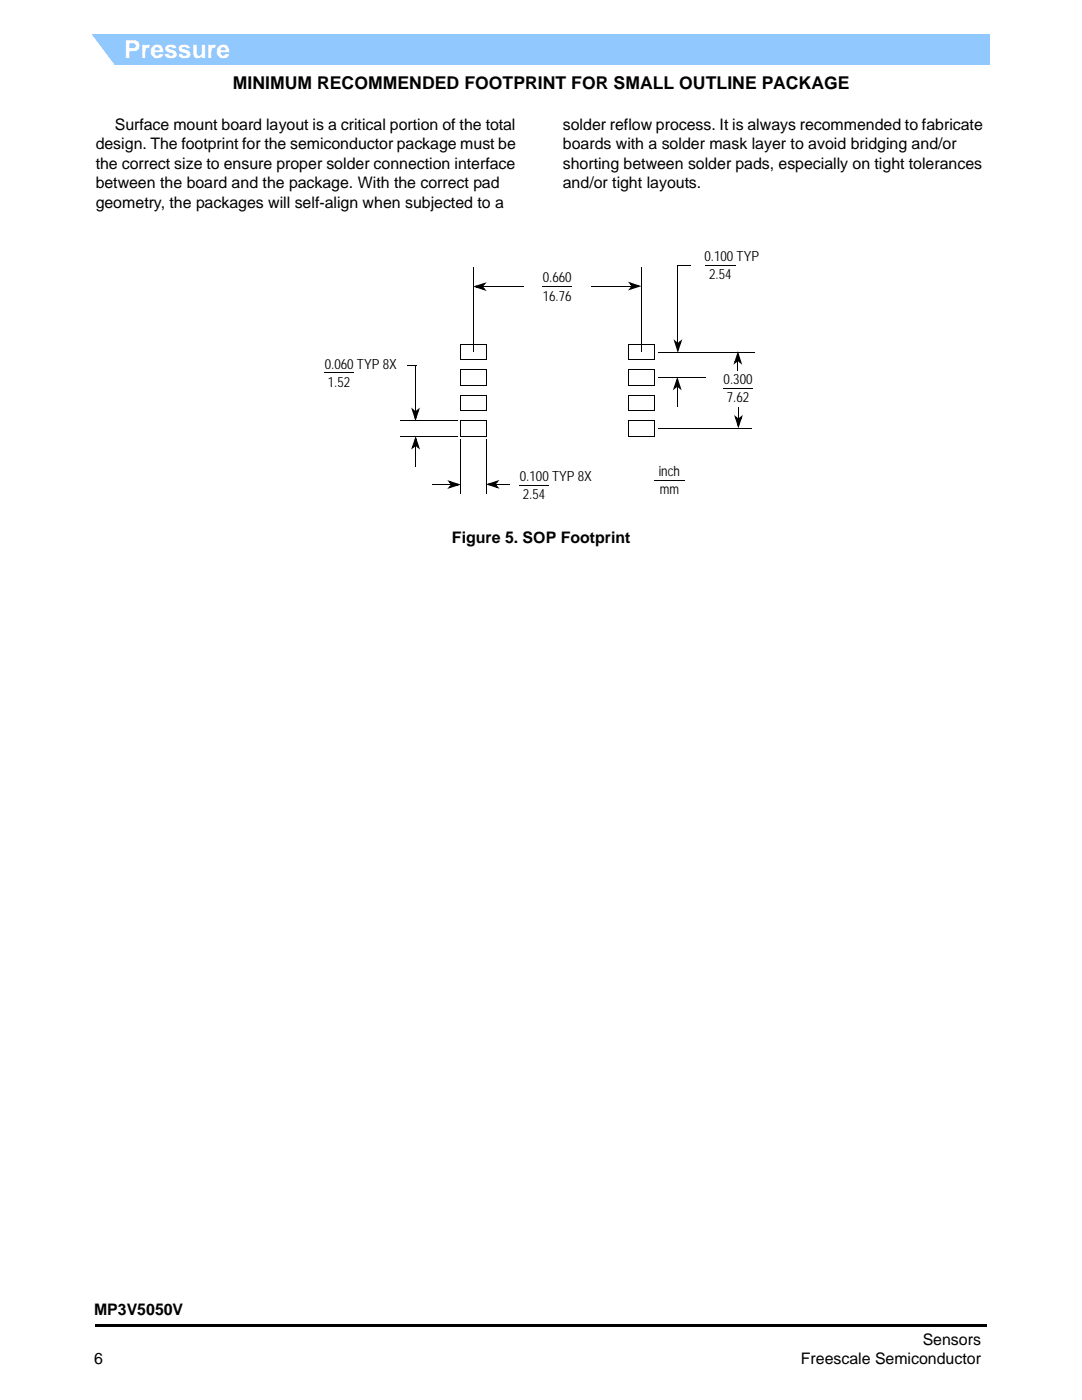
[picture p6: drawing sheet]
<svg xmlns="http://www.w3.org/2000/svg" width="216mm" height="279mm" viewBox="0 0 216 279" stroke-linecap="round" stroke-linejoin="round" font-family="sans-serif">
<defs><g id="words">
<text font-size="4.9" fill="#fff" x="24.8" y="11.7">Pressure</text>
<text font-size="3.5" x="46.4" y="17.7">MINIMUM RECOMMENDED FOOTPRINT FOR SMALL OUTLINE PACKAGE</text>
<g font-size="3.2">
<text x="19.1" y="29.8">design. The footprint for the semiconductor package must be</text>
<text x="22.9" y="25.9">Surface mount board layout is a critical portion of the total</text>
<text x="112.3" y="25.9">solder reflow process. It is always recommended to fabricate</text>
<text x="112.3" y="29.8">boards with a solder mask layer to avoid bridging and/or</text>
<text x="19.1" y="33.7">the correct size to ensure proper solder connection interface</text>
<text x="112.3" y="33.7">shorting between solder pads, especially on tight tolerances</text>
<text x="19.1" y="37.6">between the board and the package. With the correct pad</text>
<text x="19.1" y="41.4">geometry, the packages will self-align when subjected to a</text>
<text x="112.3" y="37.6">and/or tight layouts.</text>
<text x="90.2" y="108.4">Figure 5. SOP Footprint</text>
<text x="18.8" y="262.4">MP3V5050V</text>
<text x="184.1" y="268.4">Sensors</text>
<text x="18.8" y="272.3">6</text>
<text x="159.8" y="272.3">Freescale Semiconductor</text>
</g>
<g font-size="2.8">
<text x="140.5" y="52.1">0.100 TYP</text>
<text x="108.3" y="56.3">0.660</text>
<text x="108.3" y="60">16.76</text>
<text x="141.5" y="55.8">2.54</text>
<text x="64.8" y="73.6">0.060 TYP 8X</text>
<text x="65.4" y="77.2">1.52</text>
<text x="144.4" y="76.6">0.300</text>
<text x="145" y="80.3">7.62</text>
<text x="103.7" y="96">0.100 TYP 8X</text>
<text x="131.4" y="95.1">inch</text>
<text x="104.3" y="99.6">2.54</text>
<text x="131.6" y="98.7">mm</text>
</g>
</g></defs>
<path d="M19 264.3h177.7v.6h-177.7zM196.7 264.3h.2v.6h-.2z" fill="#000"/>
<path d="M18.4 6.9h179.2v6h-179.2z" fill="#91c9ff"/>
<path d="M16.5 6.4h1.4l5.4 7.1h-6.8z" fill="#fff"/>
<g fill="#000">
<path d="M94.4 53.3l.1 .1zM96.1 57.1h.7v.2h-.7zM94.4 57.2l2.7-.9-.5 .6-1.6 .5-.1-.4 1.7 .6-.1 .3-.5-.6 .3-.2 .8 1zM96.4 56.6l.3 .2-.4 .5h-.3l-.1-.1zM108.2 57.1l.1 .2zM125.6 57h.6v.2h-.6zM126.1 57l.4 .1-.5 .6-.3-.2zM125.3 56.2l2.7 .9-2.7 .9 .5-.6 1.6-.5 .1 .4-1.7-.6 .1-.3 .5 .6-.3 .2zM127.9 53.3l.2 .1zM135.2 52.8l.1 .2zM140.8 52.9v.2zM64.7 74.3v.2z"/>
<path d="M81.3 72.9v.1zM81.3 72.9h1.8v.1h-1.8zM91.8 78.8l.1 .2zM91.8 73.7l.1 .2zM91.8 76.9h.2zM91.8 68.6l.1 .2zM91.8 71.8l.2 .1zM96.9 78.8l.2 .1zM96.9 73.7l.2 .1zM96.9 68.6l.2 .1zM97 76.8l.1 .1zM97 71.7l.1 .2z"/>
<path d="M125.3 78.8l.1 .2zM125.3 73.7l.1 .2zM125.3 76.9h.2zM125.3 68.6l.1 .2zM125.3 71.8l.2 .1zM130.4 78.8l.2 .1zM130.4 73.7l.2 .1zM130.4 68.6l.2 .1zM130.5 76.8l.1 .1zM130.5 71.7l.1 .2zM131.3 70.2l.1 .1zM131.3 75.2l.1 .2z"/>
<path d="M134.9 68.1l.5 .4-.2 .4-.6-.5zM135.1 77h.1v.6h-.1zM134.4 67.7l.5 .5 .5 1.6-.3 .1 .5-1.7 .4 .1-.6 .5-.3-.3 1-.8-.8 2.7zM135.2 68.1h.1v.6h-.1zM135.1 75.2l.9 2.7-.5-.5-.5-1.6 .3-.1-.5 1.7-.3-.1 .5-.5 .3 .3-1 .8zM135 76.8l.2-.1 .6 .5-.2 .3-.6-.4zM144.3 77.4l.1 .2zM147.2 71.8h.1v.7h-.1zM147.2 72.5h.1v1.5h-.1zM147.2 70.1l.9 2.7-.5-.5-.5-1.6 .3-.1-.5 1.7-.4-.1 .6-.5 .3 .3-1.1 .8zM147.1 71.7l.2-.1 .6 .5-.3 .3-.5-.4zM79.8 83.9l.1 .2z"/>
<path d="M79.8 86.9l.1 .2zM82.5 81.7l.5 .5-.1 .3-.6-.5zM82 81.3l.6 .5 .5 1.6-.4 .1 .6-1.7 .3 .1-.6 .5-.2-.2 1-.9-.9 2.8zM82.8 81.7h.2v.6h-.2zM82.8 88.8h.2v.6h-.2zM82.9 87l.9 2.7-.5-.4-.5-1.6 .3-.2-.5 1.8-.4-.1 .6-.6 .3 .3-1.1 .8zM82.8 88.6l.2-.1 .6 .6-.2 .2-.6-.4zM89.6 96.6h.6v.2h-.6zM90.1 96.6l.4 .1-.6 .6-.3-.2zM89.3 95.8l2.7 .9-2.8 .9 .5-.6 1.6-.5 .1 .4-1.7-.5 .1-.4 .6 .6-.3 .2zM91.8 83.9l.1 .2zM91.8 87l.2 .1z"/>
<path d="M91.8 81.9l.2 .1zM91.8 87.6l.2 .1zM96.9 83.9l.2 .1zM96.9 87.6l.2 .1zM97 86.9l.1 .2zM97 81.9l.1 .1zM98.7 96.6h.6v.2h-.6zM97 96.7l2.7-.9-.5 .5-1.6 .5-.1-.3 1.7 .5-.1 .3-.5-.5 .2-.3 .9 1zM99 96l.3 .2-.5 .6h-.2l-.1-.1zM103.5 96.8l.1 .1zM125.3 83.9l.1 .2zM125.3 87l.2 .1z"/>
<path d="M125.3 81.9l.2 .1zM130.4 83.9l.2 .1zM130.5 86.9l.1 .2zM130.5 81.9l.1 .1zM130.6 95.8v.2zM131.3 85.4l.1 .2zM146.9 83.2l.5 .4-.1 .4-.6-.5zM146.5 82.8l.5 .5 .5 1.6-.3 .1 .5-1.7 .3 .1-.6 .5-.2-.3 1-.8-.9 2.7zM147.3 83.1h.1v.6h-.1zM147.3 81.2h.1v1.9h-.1z"/>
</g>
<g fill="none" stroke="#000" stroke-width=".2">
<path d="M94.4 53.4v16.9M96.8 57.2h7.8M108.3 57.2h5.9M117.9 57.1h7.7M128 53.4v16.9M135.3 52.9h2.5M135.3 53v15.1M140.8 53h5.9M64.7 74.4h5.9M82.9 72.9v8.8M91.8 76.9h5.2M91.8 71.8h5.2"/>
<path d="M91.9 78.9h5.2M91.9 73.8h5.2M91.9 68.7h5.2M91.9 68.6v3.2M91.9 73.7v3.2M91.9 78.8v3.1M97 68.7v3.2M97 73.8v3.1M97 78.9v3.1M125.3 76.9h5.2M125.3 71.8h5.2M125.4 78.9h5.2"/>
<path d="M125.4 73.8h5.2M125.4 68.7h5.2M125.4 68.6v3.2M125.4 73.7v3.2M125.4 78.8v3.1M130.5 68.7v3.2M130.5 73.8v3.1M130.5 78.9v3.1M131.4 70.3h19.3M131.4 75.3h9.5M135.1 77.6v3.6M144.4 77.5h5.9"/>
<path d="M79.9 84h11.4M79.9 87h11.4M82.9 89.4v3.7M86.3 96.7h3.3M91.8 87h5.2M91.8 81.9h5.2M91.9 84h5.2M91.9 83.9v3.1M91.9 87.7v10.8M97 84v3.1M97 87.7v10.8M99.3 96.7h2.4"/>
<path d="M103.6 96.9h6M125.3 87h5.2M125.3 81.9h5.2M125.4 84h5.2M125.4 83.9v3.1M130.5 84v3.1M130.6 95.9h6M131.4 85.5h18.6"/>
</g>
<path d="M95 57.2l1.6-.5-.5 .5 .5 .5zM125.8 56.6l1.6 .5-1.6 .5 .4-.5zM135.1 75.8l.6 1.6-.6-.4-.5 .4zM134.7 68.2l.6 .5 .5-.5-.5 1.6zM147.2 70.7l.5 1.6-.5-.5-.5 .5zM82.4 81.9l.5 .4 .5-.4-.5 1.6zM82.9 87.6l.6 1.6-.6-.4-.5 .4zM89.8 96.2l1.6 .5-1.6 .5 .4-.5zM97.5 96.7l1.6-.6-.4 .6 .4 .5zM146.8 83.3l.5 .4 .6-.4-.6 1.6z" fill="#000"/>
<use href="#words"/>
</svg>
